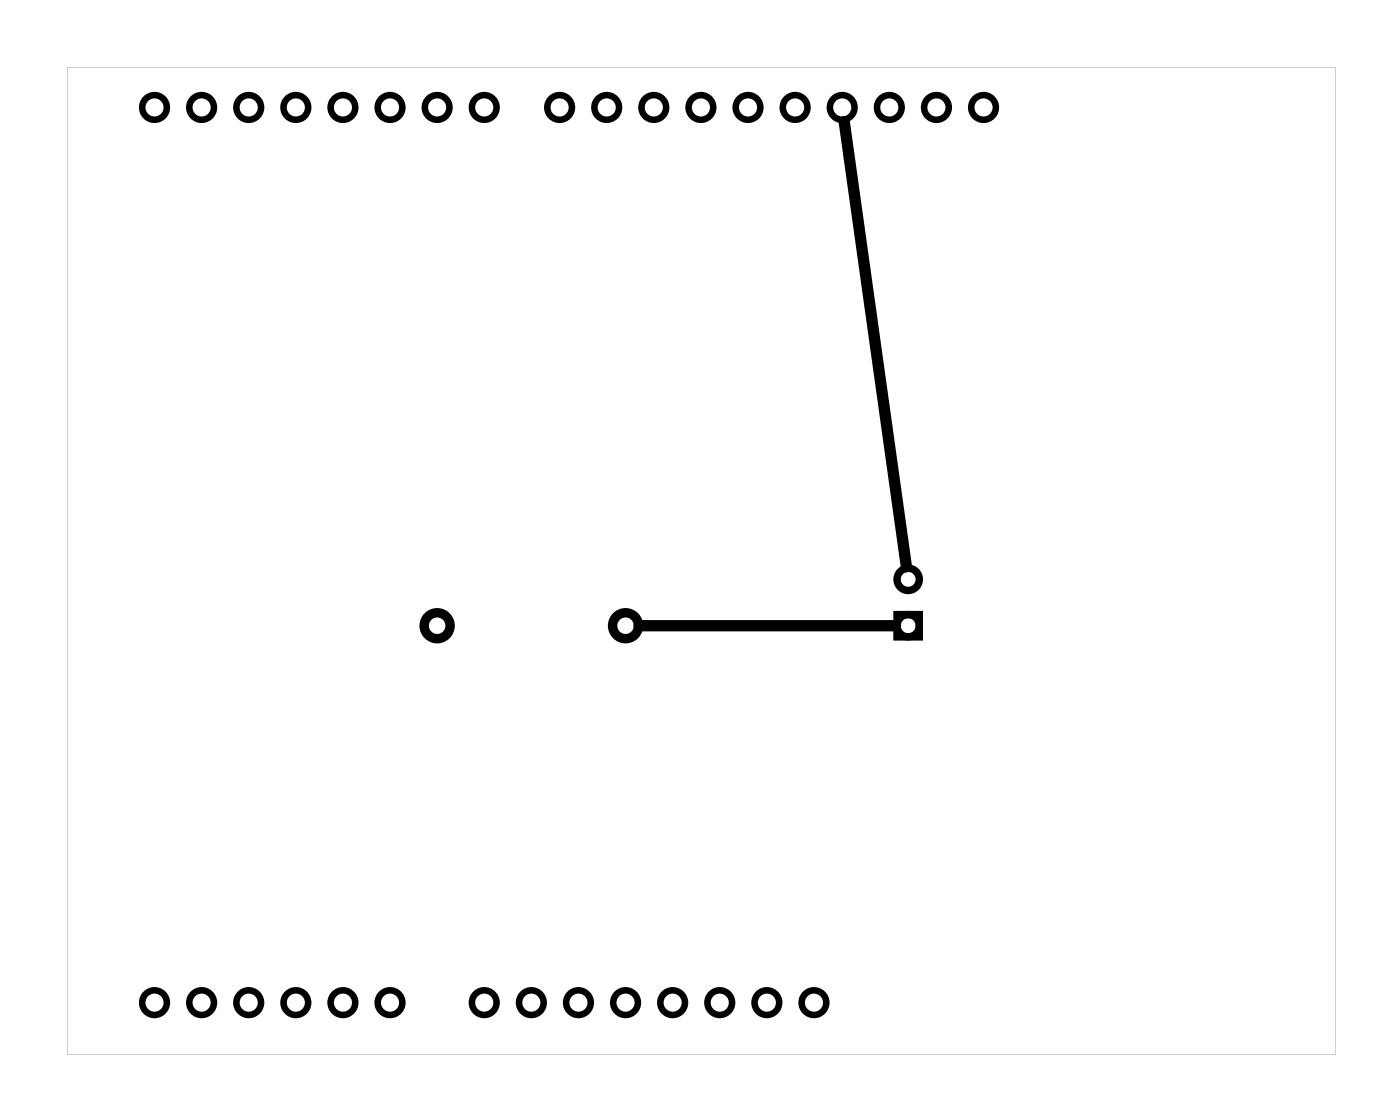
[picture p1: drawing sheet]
<svg xmlns="http://www.w3.org/2000/svg" width="75mm" height="60mm" viewBox="0 0 75 60" stroke-linecap="round" stroke-linejoin="round" font-family="sans-serif">
<path d="M3.6 3.6v53.3h68.4v-53.3zM3.6 3.6h68.4v53.3h-68.4z" fill="#000"/>
<g fill="none" stroke="#000" stroke-width=".51">
<circle cx="23.6" cy="33.7" r=".7"/>
<circle cx="33.7" cy="33.7" r=".7"/>
</g>
<g fill="none" stroke="#000" stroke-width=".4">
<path d="M48.4 33.1h1.2v1.2h-1.2z"/>
<circle cx="49" cy="31.2" r=".6"/>
<circle cx="49" cy="33.7" r=".6"/>
</g>
<g fill="none" stroke="#000" stroke-width=".35">
<circle cx="8.3" cy="5.8" r=".66"/>
<circle cx="10.9" cy="5.8" r=".66"/>
<circle cx="13.4" cy="5.8" r=".66"/>
<circle cx="16" cy="5.8" r=".66"/>
<circle cx="18.5" cy="5.8" r=".66"/>
<circle cx="21" cy="5.8" r=".66"/>
<circle cx="23.6" cy="5.8" r=".66"/>
<circle cx="26.1" cy="5.8" r=".66"/>
<circle cx="30.2" cy="5.8" r=".66"/>
<circle cx="32.7" cy="5.8" r=".66"/>
<circle cx="35.3" cy="5.8" r=".66"/>
<circle cx="37.8" cy="5.8" r=".66"/>
<circle cx="40.3" cy="5.8" r=".66"/>
<circle cx="42.9" cy="5.8" r=".66"/>
<circle cx="45.4" cy="5.8" r=".66"/>
<circle cx="48" cy="5.8" r=".66"/>
<circle cx="50.5" cy="5.8" r=".66"/>
<circle cx="53" cy="5.8" r=".66"/>
<circle cx="8.3" cy="54.1" r=".66"/>
<circle cx="10.9" cy="54.1" r=".66"/>
<circle cx="13.4" cy="54.1" r=".66"/>
<circle cx="16" cy="54.1" r=".66"/>
<circle cx="18.5" cy="54.1" r=".66"/>
<circle cx="21" cy="54.1" r=".66"/>
<circle cx="26.1" cy="54.1" r=".66"/>
<circle cx="28.7" cy="54.1" r=".66"/>
<circle cx="31.2" cy="54.1" r=".66"/>
<circle cx="33.7" cy="54.1" r=".66"/>
<circle cx="36.3" cy="54.1" r=".66"/>
<circle cx="38.8" cy="54.1" r=".66"/>
<circle cx="41.4" cy="54.1" r=".66"/>
<circle cx="43.9" cy="54.1" r=".66"/>
</g>
<path d="M45.5 6.6l3.4 24M34.5 33.7h13.8" fill="none" stroke="#000" stroke-width=".61"/>
</svg>
